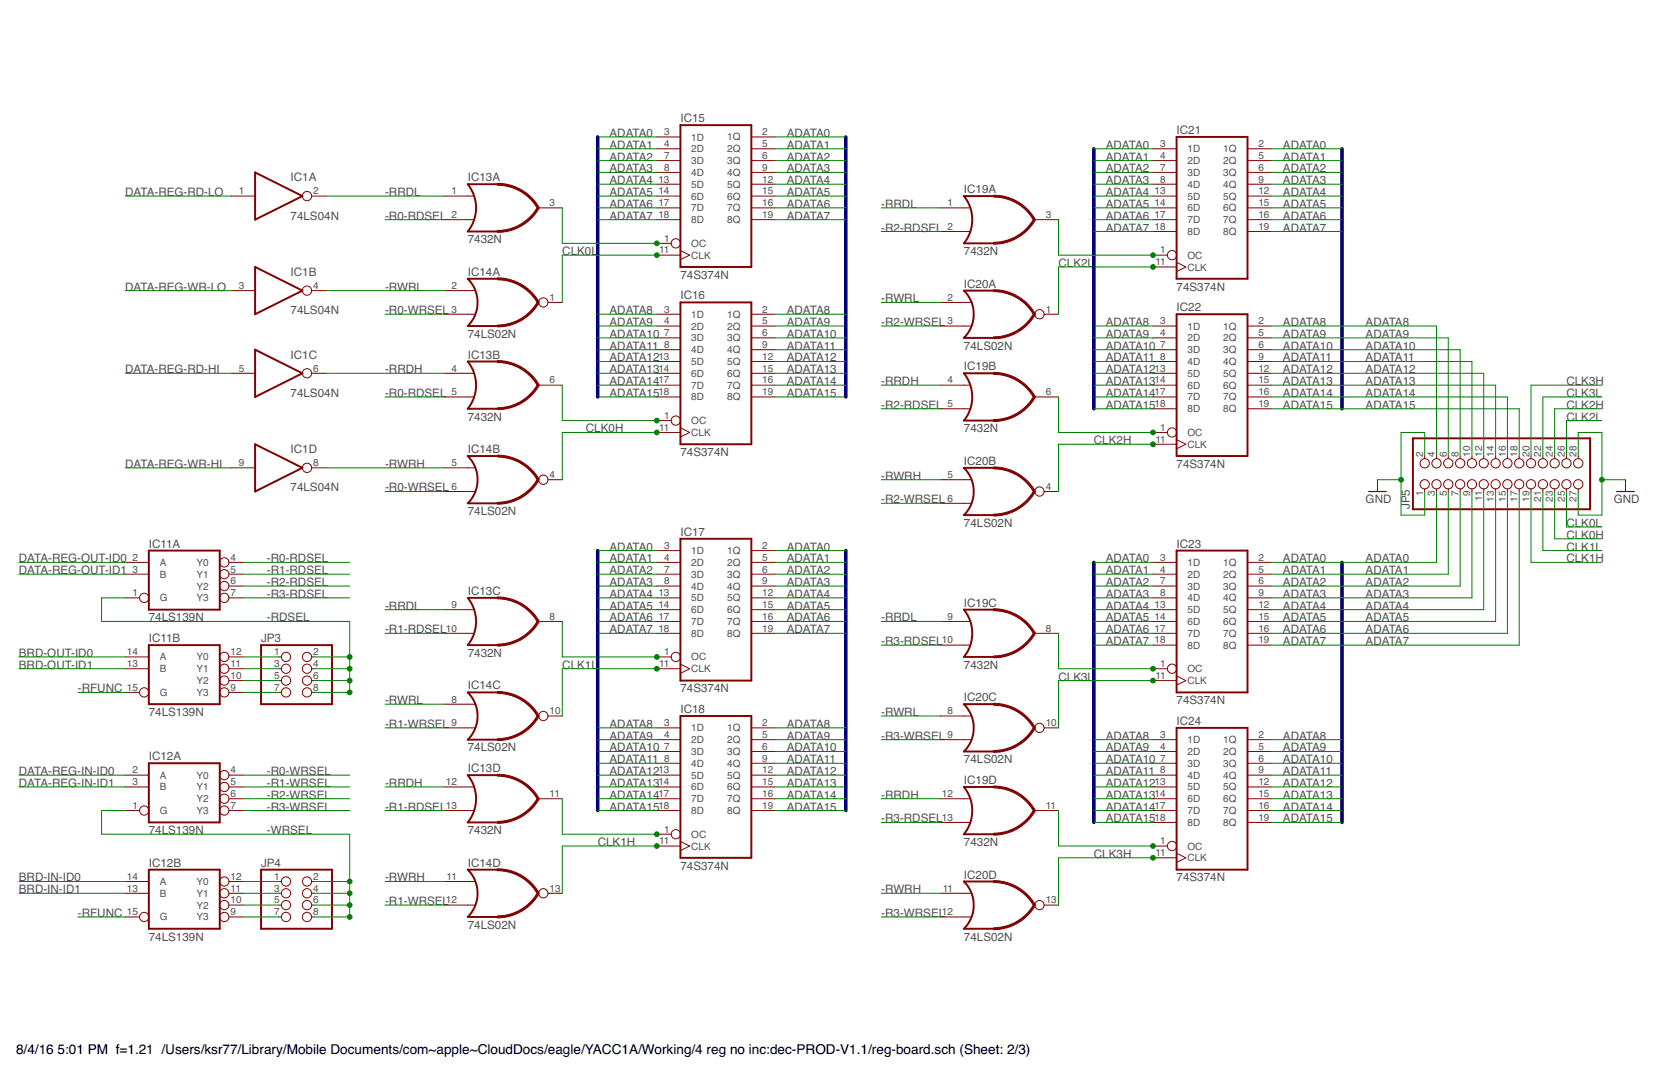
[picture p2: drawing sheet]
<svg xmlns="http://www.w3.org/2000/svg" width="432mm" height="279mm" viewBox="0 0 432 279" stroke-linecap="round" stroke-linejoin="round" font-family="sans-serif">
<defs><g id="words">
<g font-size="3.5">
<text x="4.2" y="274.2">8/4/16</text>
<text x="15" y="274.2">5:01 PM f=1.21 /Users/ksr77/Library/Mobile Documents/com~apple~CloudDocs/eagle/YACC1A/Working/4 reg no inc:dec-PROD-V1.1/reg-board.sch (Sheet: 2/3)</text>
</g>
<g font-size="3" fill="#505050">
<text x="158.7" y="35.6">ADATA0</text>
<text x="177.1" y="31.8">IC15</text>
<text x="204.8" y="35.6">ADATA0</text>
<text x="306.2" y="34.9">IC21</text>
<text x="158.7" y="38.7">ADATA1</text>
<text x="158.7" y="41.8">ADATA2</text>
<text x="204.8" y="38.7">ADATA1</text>
<text x="204.8" y="41.8">ADATA2</text>
<text x="287.8" y="38.7">ADATA0</text>
<text x="287.8" y="41.8">ADATA1</text>
<text x="333.9" y="38.7">ADATA0</text>
<text x="333.9" y="41.8">ADATA1</text>
<text x="75.6" y="47.2">IC1A</text>
<text x="121.8" y="47.2">IC13A</text>
<text x="158.7" y="44.9">ADATA3</text>
<text x="158.7" y="47.9">ADATA4</text>
<text x="204.8" y="44.9">ADATA3</text>
<text x="204.8" y="47.9">ADATA4</text>
<text x="287.8" y="44.9">ADATA2</text>
<text x="287.8" y="47.9">ADATA3</text>
<text x="333.9" y="44.9">ADATA2</text>
<text x="333.9" y="47.9">ADATA3</text>
<text x="32.6" y="51">DATA-REG-RD-LO</text>
<text x="100.2" y="51">-RRDL</text>
<text x="158.7" y="51">ADATA5</text>
<text x="204.8" y="51">ADATA5</text>
<text x="250.9" y="50.2">IC19A</text>
<text x="287.8" y="51">ADATA4</text>
<text x="333.9" y="51">ADATA4</text>
<text x="75.6" y="57.2">74LS04N</text>
<text x="100.2" y="57.2">-R0-RDSEL</text>
<text x="158.7" y="54.1">ADATA6</text>
<text x="158.7" y="57.2">ADATA7</text>
<text x="204.8" y="54.1">ADATA6</text>
<text x="204.8" y="57.2">ADATA7</text>
<text x="229.4" y="54.1">-RRDL</text>
<text x="287.8" y="54.1">ADATA5</text>
<text x="287.8" y="57.2">ADATA6</text>
<text x="333.9" y="54.1">ADATA5</text>
<text x="333.9" y="57.2">ADATA6</text>
<text x="121.8" y="63.3">7432N</text>
<text x="229.4" y="60.2">-R2-RDSEL</text>
<text x="287.8" y="60.2">ADATA7</text>
<text x="333.9" y="60.2">ADATA7</text>
<text x="75.6" y="71.8">IC1B</text>
<text x="121.8" y="71.8">IC14A</text>
<text x="146.4" y="66.4">CLK0L</text>
<text x="250.9" y="66.4">7432N</text>
<text x="275.5" y="69.4">CLK2L</text>
<text x="32.6" y="75.6">DATA-REG-WR-LO</text>
<text x="100.2" y="75.6">-RWRL</text>
<text x="177.1" y="72.5">74S374N</text>
<text x="177.1" y="77.9">IC16</text>
<text x="250.9" y="74.8">IC20A</text>
<text x="306.2" y="75.6">74S374N</text>
<text x="75.6" y="81.7">74LS04N</text>
<text x="100.2" y="81.7">-R0-WRSEL</text>
<text x="158.7" y="81.7">ADATA8</text>
<text x="204.8" y="81.7">ADATA8</text>
<text x="229.4" y="78.7">-RWRL</text>
<text x="306.2" y="81">IC22</text>
<text x="121.8" y="87.9">74LS02N</text>
<text x="158.7" y="84.8">ADATA9</text>
<text x="158.7" y="87.9">ADATA10</text>
<text x="204.8" y="84.8">ADATA9</text>
<text x="204.8" y="87.9">ADATA10</text>
<text x="229.4" y="84.8">-R2-WRSEL</text>
<text x="287.8" y="87.9">ADATA9</text>
<text x="287.8" y="84.8">ADATA8</text>
<text x="333.9" y="87.9">ADATA9</text>
<text x="333.9" y="84.8">ADATA8</text>
<text x="355.4" y="87.9">ADATA9</text>
<text x="355.4" y="84.8">ADATA8</text>
<text x="75.6" y="93.3">IC1C</text>
<text x="121.8" y="93.3">IC13B</text>
<text x="158.7" y="91">ADATA11</text>
<text x="158.7" y="94">ADATA12</text>
<text x="204.8" y="91">ADATA11</text>
<text x="204.8" y="94">ADATA12</text>
<text x="250.9" y="91">74LS02N</text>
<text x="287.8" y="91">ADATA10</text>
<text x="287.8" y="94">ADATA11</text>
<text x="333.9" y="91">ADATA10</text>
<text x="333.9" y="94">ADATA11</text>
<text x="355.4" y="91">ADATA10</text>
<text x="355.4" y="94">ADATA11</text>
<text x="32.6" y="97.1">DATA-REG-RD-HI</text>
<text x="100.2" y="97.1">-RRDH</text>
<text x="158.7" y="97.1">ADATA13</text>
<text x="158.7" y="100.2">ADATA14</text>
<text x="204.8" y="97.1">ADATA13</text>
<text x="204.8" y="100.2">ADATA14</text>
<text x="229.4" y="100.2">-RRDH</text>
<text x="250.9" y="96.3">IC19B</text>
<text x="287.8" y="97.1">ADATA12</text>
<text x="287.8" y="100.2">ADATA13</text>
<text x="333.9" y="97.1">ADATA12</text>
<text x="333.9" y="100.2">ADATA13</text>
<text x="355.4" y="97.1">ADATA12</text>
<text x="355.4" y="100.2">ADATA13</text>
<text x="407.7" y="100.2">CLK3H</text>
<text x="75.6" y="103.3">74LS04N</text>
<text x="100.2" y="103.3">-R0-RDSEL</text>
<text x="158.7" y="103.3">ADATA15</text>
<text x="204.8" y="103.3">ADATA15</text>
<text x="229.4" y="106.3">-R2-RDSEL</text>
<text x="287.8" y="103.3">ADATA14</text>
<text x="287.8" y="106.3">ADATA15</text>
<text x="333.9" y="103.3">ADATA14</text>
<text x="333.9" y="106.3">ADATA15</text>
<text x="355.4" y="103.3">ADATA14</text>
<text x="355.4" y="106.3">ADATA15</text>
<text x="407.7" y="103.3">CLK3L</text>
<text x="407.7" y="106.3">CLK2H</text>
<text x="121.8" y="109.4">7432N</text>
<text x="152.5" y="112.5">CLK0H</text>
<text x="250.9" y="112.5">7432N</text>
<text x="407.7" y="109.4">CLK2L</text>
<text x="75.6" y="117.9">IC1D</text>
<text x="121.8" y="117.9">IC14B</text>
<text x="177.1" y="118.6">74S374N</text>
<text x="284.7" y="115.6">CLK2H</text>
<text x="32.6" y="121.7">DATA-REG-WR-HI</text>
<text x="100.2" y="121.7">-RWRH</text>
<text x="229.4" y="124.8">-RWRH</text>
<text x="250.9" y="120.9">IC20B</text>
<text x="306.2" y="121.7">74S374N</text>
<text x="75.6" y="127.9">74LS04N</text>
<text x="100.2" y="127.9">-R0-WRSEL</text>
<text x="229.4" y="130.9">-R2-WRSEL</text>
<text x="355.4" y="130.9">GND</text>
<text x="420" y="130.9">GND</text>
<text x="121.8" y="134">74LS02N</text>
<text x="250.9" y="137.1">74LS02N</text>
<text x="367" y="132.5" transform="rotate(-90 367 132.5)">JP5</text>
<text x="407.7" y="137.1">CLK0L</text>
<text x="38.7" y="142.5">IC11A</text>
<text x="158.7" y="143.2">ADATA0</text>
<text x="177.1" y="139.4">IC17</text>
<text x="204.8" y="143.2">ADATA0</text>
<text x="306.2" y="142.5">IC23</text>
<text x="407.7" y="143.2">CLK1L</text>
<text x="407.7" y="140.2">CLK0H</text>
<text x="4.9" y="149.4">DATA-REG-OUT-ID1</text>
<text x="4.9" y="146.3">DATA-REG-OUT-ID0</text>
<text x="69.5" y="146.3">-R0-RDSEL</text>
<text x="69.5" y="149.4">-R1-RDSEL</text>
<text x="158.7" y="146.3">ADATA1</text>
<text x="158.7" y="149.4">ADATA2</text>
<text x="204.8" y="146.3">ADATA1</text>
<text x="204.8" y="149.4">ADATA2</text>
<text x="287.8" y="146.3">ADATA0</text>
<text x="287.8" y="149.4">ADATA1</text>
<text x="333.9" y="146.3">ADATA0</text>
<text x="333.9" y="149.4">ADATA1</text>
<text x="355.4" y="146.3">ADATA0</text>
<text x="355.4" y="149.4">ADATA1</text>
<text x="407.7" y="146.3">CLK1H</text>
<text x="69.5" y="152.5">-R2-RDSEL</text>
<text x="69.5" y="155.5">-R3-RDSEL</text>
<text x="121.8" y="154.8">IC13C</text>
<text x="158.7" y="152.5">ADATA3</text>
<text x="158.7" y="155.5">ADATA4</text>
<text x="204.8" y="152.5">ADATA3</text>
<text x="204.8" y="155.5">ADATA4</text>
<text x="287.8" y="152.5">ADATA2</text>
<text x="287.8" y="155.5">ADATA3</text>
<text x="333.9" y="152.5">ADATA2</text>
<text x="333.9" y="155.5">ADATA3</text>
<text x="355.4" y="152.5">ADATA2</text>
<text x="355.4" y="155.5">ADATA3</text>
<text x="38.7" y="161.7">74LS139N</text>
<text x="69.5" y="161.7">-RDSEL</text>
<text x="100.2" y="158.6">-RRDL</text>
<text x="158.7" y="158.6">ADATA5</text>
<text x="158.7" y="161.7">ADATA6</text>
<text x="204.8" y="158.6">ADATA5</text>
<text x="204.8" y="161.7">ADATA6</text>
<text x="229.4" y="161.7">-RRDL</text>
<text x="250.9" y="157.8">IC19C</text>
<text x="287.8" y="158.6">ADATA4</text>
<text x="287.8" y="161.7">ADATA5</text>
<text x="333.9" y="158.6">ADATA4</text>
<text x="333.9" y="161.7">ADATA5</text>
<text x="355.4" y="158.6">ADATA4</text>
<text x="355.4" y="161.7">ADATA5</text>
<text x="38.7" y="167.1">IC11B</text>
<text x="67.9" y="167.1">JP3</text>
<text x="100.2" y="164.8">-R1-RDSEL</text>
<text x="158.7" y="164.8">ADATA7</text>
<text x="204.8" y="164.8">ADATA7</text>
<text x="229.4" y="167.8">-R3-RDSEL</text>
<text x="287.8" y="164.8">ADATA6</text>
<text x="287.8" y="167.8">ADATA7</text>
<text x="333.9" y="164.8">ADATA6</text>
<text x="333.9" y="167.8">ADATA7</text>
<text x="355.4" y="164.8">ADATA6</text>
<text x="355.4" y="167.8">ADATA7</text>
<text x="4.9" y="174">BRD-OUT-ID1</text>
<text x="4.9" y="170.9">BRD-OUT-ID0</text>
<text x="121.8" y="170.9">7432N</text>
<text x="146.4" y="174">CLK1L</text>
<text x="250.9" y="174">7432N</text>
<text x="121.8" y="179.4">IC14C</text>
<text x="275.5" y="177.1">CLK3L</text>
<text x="20.3" y="180.1">-RFUNC</text>
<text x="100.2" y="183.2">-RWRL</text>
<text x="177.1" y="180.1">74S374N</text>
<text x="177.1" y="185.5">IC18</text>
<text x="250.9" y="182.4">IC20C</text>
<text x="306.2" y="183.2">74S374N</text>
<text x="38.7" y="186.3">74LS139N</text>
<text x="100.2" y="189.4">-R1-WRSEL</text>
<text x="158.7" y="189.4">ADATA8</text>
<text x="204.8" y="189.4">ADATA8</text>
<text x="229.4" y="186.3">-RWRL</text>
<text x="306.2" y="188.6">IC24</text>
<text x="38.7" y="197.8">IC12A</text>
<text x="121.8" y="195.5">74LS02N</text>
<text x="158.7" y="192.4">ADATA9</text>
<text x="158.7" y="195.5">ADATA10</text>
<text x="204.8" y="192.4">ADATA9</text>
<text x="204.8" y="195.5">ADATA10</text>
<text x="229.4" y="192.4">-R3-WRSEL</text>
<text x="287.8" y="195.5">ADATA9</text>
<text x="287.8" y="192.4">ADATA8</text>
<text x="333.9" y="195.5">ADATA9</text>
<text x="333.9" y="192.4">ADATA8</text>
<text x="4.9" y="201.6">DATA-REG-IN-ID0</text>
<text x="69.5" y="201.6">-R0-WRSEL</text>
<text x="121.8" y="200.9">IC13D</text>
<text x="158.7" y="198.6">ADATA11</text>
<text x="158.7" y="201.6">ADATA12</text>
<text x="204.8" y="198.6">ADATA11</text>
<text x="204.8" y="201.6">ADATA12</text>
<text x="250.9" y="198.6">74LS02N</text>
<text x="250.9" y="204">IC19D</text>
<text x="287.8" y="198.6">ADATA10</text>
<text x="287.8" y="201.6">ADATA11</text>
<text x="333.9" y="198.6">ADATA10</text>
<text x="333.9" y="201.6">ADATA11</text>
<text x="4.9" y="204.7">DATA-REG-IN-ID1</text>
<text x="69.5" y="204.7">-R1-WRSEL</text>
<text x="69.5" y="207.8">-R2-WRSEL</text>
<text x="100.2" y="204.7">-RRDH</text>
<text x="158.7" y="204.7">ADATA13</text>
<text x="158.7" y="207.8">ADATA14</text>
<text x="204.8" y="204.7">ADATA13</text>
<text x="204.8" y="207.8">ADATA14</text>
<text x="229.4" y="207.8">-RRDH</text>
<text x="287.8" y="204.7">ADATA12</text>
<text x="287.8" y="207.8">ADATA13</text>
<text x="333.9" y="204.7">ADATA12</text>
<text x="333.9" y="207.8">ADATA13</text>
<text x="69.5" y="210.9">-R3-WRSEL</text>
<text x="100.2" y="210.9">-R1-RDSEL</text>
<text x="158.7" y="210.9">ADATA15</text>
<text x="204.8" y="210.9">ADATA15</text>
<text x="229.4" y="213.9">-R3-RDSEL</text>
<text x="287.8" y="210.9">ADATA14</text>
<text x="287.8" y="213.9">ADATA15</text>
<text x="333.9" y="210.9">ADATA14</text>
<text x="333.9" y="213.9">ADATA15</text>
<text x="38.7" y="217">74LS139N</text>
<text x="69.5" y="217">-WRSEL</text>
<text x="121.8" y="217">7432N</text>
<text x="155.6" y="220.1">CLK1H</text>
<text x="250.9" y="220.1">7432N</text>
<text x="38.7" y="225.5">IC12B</text>
<text x="67.9" y="225.5">JP4</text>
<text x="121.8" y="225.5">IC14D</text>
<text x="177.1" y="226.2">74S374N</text>
<text x="284.7" y="223.2">CLK3H</text>
<text x="4.9" y="229.3">BRD-IN-ID0</text>
<text x="4.9" y="232.4">BRD-IN-ID1</text>
<text x="100.2" y="229.3">-RWRH</text>
<text x="229.4" y="232.4">-RWRH</text>
<text x="250.9" y="228.6">IC20D</text>
<text x="306.2" y="229.3">74S374N</text>
<text x="20.3" y="238.5">-RFUNC</text>
<text x="100.2" y="235.5">-R1-WRSEL</text>
<text x="229.4" y="238.5">-R3-WRSEL</text>
<text x="38.7" y="244.7">74LS139N</text>
<text x="121.8" y="241.6">74LS02N</text>
<text x="250.9" y="244.7">74LS02N</text>
</g>
<g font-size="2.6" fill="#505050">
<text x="172.8" y="35.2">3</text>
<text x="198.4" y="35.2">2</text>
<text x="172.8" y="38.3">4</text>
<text x="172.8" y="41.3">7</text>
<text x="179.9" y="36.6">1D</text>
<text x="179.9" y="39.6">2D</text>
<text x="189.3" y="36.5">1Q</text>
<text x="189.3" y="39.6">2Q</text>
<text x="198.4" y="38.3">5</text>
<text x="198.4" y="41.3">6</text>
<text x="302" y="38.3">3</text>
<text x="302" y="41.3">4</text>
<text x="309.1" y="39.6">1D</text>
<text x="318.4" y="39.6">1Q</text>
<text x="327.5" y="38.3">2</text>
<text x="327.5" y="41.3">5</text>
<text x="171.4" y="47.5">13</text>
<text x="172.8" y="44.4">8</text>
<text x="179.9" y="42.7">3D</text>
<text x="179.9" y="45.8">4D</text>
<text x="189.3" y="42.7">3Q</text>
<text x="189.3" y="45.8">4Q</text>
<text x="198.4" y="44.4">9</text>
<text x="198.4" y="47.5">12</text>
<text x="302" y="44.4">7</text>
<text x="302" y="47.5">8</text>
<text x="309.1" y="42.7">2D</text>
<text x="309.1" y="45.8">3D</text>
<text x="318.4" y="42.7">2Q</text>
<text x="318.4" y="45.8">3Q</text>
<text x="327.5" y="44.4">6</text>
<text x="327.5" y="47.5">9</text>
<text x="62.1" y="50.6">1</text>
<text x="81.5" y="50.6">2</text>
<text x="117.5" y="50.6">1</text>
<text x="143" y="53.6">3</text>
<text x="171.4" y="50.6">14</text>
<text x="171.4" y="53.6">17</text>
<text x="179.9" y="48.8">5D</text>
<text x="179.9" y="51.9">6D</text>
<text x="189.3" y="48.8">5Q</text>
<text x="189.3" y="51.9">6Q</text>
<text x="198.4" y="50.6">15</text>
<text x="198.4" y="53.6">16</text>
<text x="246.6" y="53.6">1</text>
<text x="300.5" y="50.6">13</text>
<text x="300.5" y="53.6">14</text>
<text x="309.1" y="48.8">4D</text>
<text x="309.1" y="51.9">5D</text>
<text x="318.4" y="48.8">4Q</text>
<text x="318.4" y="51.9">5Q</text>
<text x="327.5" y="50.6">12</text>
<text x="327.5" y="53.6">15</text>
<text x="117.5" y="56.7">2</text>
<text x="171.4" y="56.7">18</text>
<text x="179.9" y="55">7D</text>
<text x="179.9" y="58.1">8D</text>
<text x="189.3" y="55">7Q</text>
<text x="189.3" y="58.1">8Q</text>
<text x="198.4" y="56.7">19</text>
<text x="246.6" y="59.8">2</text>
<text x="272.2" y="56.7">3</text>
<text x="300.5" y="56.7">17</text>
<text x="300.5" y="59.8">18</text>
<text x="309.1" y="55">6D</text>
<text x="309.1" y="58.1">7D</text>
<text x="318.4" y="55">6Q</text>
<text x="318.4" y="58.1">7Q</text>
<text x="327.5" y="56.7">16</text>
<text x="327.5" y="59.8">19</text>
<text x="171.6" y="65.9">11</text>
<text x="172.8" y="62.9">1</text>
<text x="179.9" y="64.2">OC</text>
<text x="302" y="65.9">1</text>
<text x="309.1" y="61.1">8D</text>
<text x="318.4" y="61.1">8Q</text>
<text x="179.9" y="67.3">CLK</text>
<text x="300.7" y="69">11</text>
<text x="309.1" y="67.3">OC</text>
<text x="309.1" y="70.4">CLK</text>
<text x="62.1" y="75.2">3</text>
<text x="81.5" y="75.2">4</text>
<text x="117.5" y="75.2">2</text>
<text x="117.5" y="81.3">3</text>
<text x="143" y="78.2">1</text>
<text x="172.8" y="81.3">3</text>
<text x="179.9" y="82.7">1D</text>
<text x="189.3" y="82.7">1Q</text>
<text x="198.4" y="81.3">2</text>
<text x="246.6" y="78.2">2</text>
<text x="272.2" y="81.3">1</text>
<text x="172.8" y="84.4">4</text>
<text x="172.8" y="87.5">7</text>
<text x="179.9" y="85.7">2D</text>
<text x="179.9" y="88.8">3D</text>
<text x="189.3" y="85.7">2Q</text>
<text x="189.3" y="88.8">3Q</text>
<text x="198.4" y="84.4">5</text>
<text x="198.4" y="87.5">6</text>
<text x="246.6" y="84.4">3</text>
<text x="302" y="84.4">3</text>
<text x="302" y="87.5">4</text>
<text x="309.1" y="85.7">1D</text>
<text x="309.1" y="88.8">2D</text>
<text x="318.4" y="85.7">1Q</text>
<text x="318.4" y="88.8">2Q</text>
<text x="327.5" y="84.4">2</text>
<text x="327.5" y="87.5">5</text>
<text x="171.4" y="93.6">13</text>
<text x="172.8" y="90.5">8</text>
<text x="179.9" y="91.9">4D</text>
<text x="179.9" y="95">5D</text>
<text x="189.3" y="91.9">4Q</text>
<text x="189.3" y="95">5Q</text>
<text x="198.4" y="90.5">9</text>
<text x="198.4" y="93.6">12</text>
<text x="302" y="90.5">7</text>
<text x="302" y="93.6">8</text>
<text x="309.1" y="91.9">3D</text>
<text x="309.1" y="95">4D</text>
<text x="318.4" y="91.9">3Q</text>
<text x="318.4" y="95">4Q</text>
<text x="327.5" y="90.5">6</text>
<text x="327.5" y="93.6">9</text>
<text x="62.1" y="96.7">5</text>
<text x="81.5" y="96.7">6</text>
<text x="117.5" y="96.7">4</text>
<text x="143" y="99.8">6</text>
<text x="171.4" y="96.7">14</text>
<text x="171.4" y="99.8">17</text>
<text x="179.9" y="98">6D</text>
<text x="179.9" y="101.1">7D</text>
<text x="189.3" y="98">6Q</text>
<text x="189.3" y="101.1">7Q</text>
<text x="198.4" y="96.7">15</text>
<text x="198.4" y="99.8">16</text>
<text x="246.6" y="99.8">4</text>
<text x="300.5" y="96.7">13</text>
<text x="300.5" y="99.8">14</text>
<text x="309.1" y="98">5D</text>
<text x="309.1" y="101.1">6D</text>
<text x="318.4" y="98">5Q</text>
<text x="318.4" y="101.1">6Q</text>
<text x="327.5" y="96.7">12</text>
<text x="327.5" y="99.8">15</text>
<text x="117.5" y="102.8">5</text>
<text x="171.4" y="102.8">18</text>
<text x="179.9" y="104.2">8D</text>
<text x="189.3" y="104.2">8Q</text>
<text x="198.4" y="102.8">19</text>
<text x="246.6" y="105.9">5</text>
<text x="272.2" y="102.8">6</text>
<text x="300.5" y="102.8">17</text>
<text x="300.5" y="105.9">18</text>
<text x="309.1" y="104.2">7D</text>
<text x="309.1" y="107.3">8D</text>
<text x="318.4" y="104.2">7Q</text>
<text x="318.4" y="107.3">8Q</text>
<text x="327.5" y="102.8">16</text>
<text x="327.5" y="105.9">19</text>
<text x="171.6" y="112.1">11</text>
<text x="172.8" y="109">1</text>
<text x="179.9" y="110.3">OC</text>
<text x="179.9" y="113.4">CLK</text>
<text x="302" y="112.1">1</text>
<text x="309.1" y="113.4">OC</text>
<text x="300.7" y="115.1">11</text>
<text x="309.1" y="116.5">CLK</text>
<text x="370.4" y="118.9" transform="rotate(-90 370.4 118.9)">2</text>
<text x="373.5" y="118.9" transform="rotate(-90 373.5 118.9)">4</text>
<text x="376.5" y="118.9" transform="rotate(-90 376.5 118.9)">6</text>
<text x="379.6" y="118.9" transform="rotate(-90 379.6 118.9)">8</text>
<text x="382.7" y="118.9" transform="rotate(-90 382.7 118.9)">10</text>
<text x="385.8" y="118.9" transform="rotate(-90 385.8 118.9)">12</text>
<text x="388.8" y="118.9" transform="rotate(-90 388.8 118.9)">14</text>
<text x="391.9" y="118.9" transform="rotate(-90 391.9 118.9)">16</text>
<text x="395" y="118.9" transform="rotate(-90 395 118.9)">18</text>
<text x="398.1" y="118.9" transform="rotate(-90 398.1 118.9)">20</text>
<text x="401.1" y="118.9" transform="rotate(-90 401.1 118.9)">22</text>
<text x="404.2" y="118.9" transform="rotate(-90 404.2 118.9)">24</text>
<text x="407.3" y="118.9" transform="rotate(-90 407.3 118.9)">26</text>
<text x="410.4" y="118.9" transform="rotate(-90 410.4 118.9)">28</text>
<text x="62.1" y="121.3">9</text>
<text x="81.5" y="121.3">8</text>
<text x="117.5" y="121.3">5</text>
<text x="143" y="124.4">4</text>
<text x="246.6" y="124.4">5</text>
<text x="117.5" y="127.4">6</text>
<text x="246.6" y="130.5">6</text>
<text x="272.2" y="127.4">4</text>
<text x="370.4" y="129.1" transform="rotate(-90 370.4 129.1)">1</text>
<text x="373.5" y="129.1" transform="rotate(-90 373.5 129.1)">3</text>
<text x="376.5" y="129.1" transform="rotate(-90 376.5 129.1)">5</text>
<text x="379.6" y="129.1" transform="rotate(-90 379.6 129.1)">7</text>
<text x="382.7" y="129.1" transform="rotate(-90 382.7 129.1)">9</text>
<text x="385.8" y="130.3" transform="rotate(-90 385.8 130.3)">11</text>
<text x="388.8" y="130.5" transform="rotate(-90 388.8 130.5)">13</text>
<text x="391.9" y="130.5" transform="rotate(-90 391.9 130.5)">15</text>
<text x="395" y="130.5" transform="rotate(-90 395 130.5)">17</text>
<text x="398.1" y="130.5" transform="rotate(-90 398.1 130.5)">19</text>
<text x="401.1" y="130.5" transform="rotate(-90 401.1 130.5)">21</text>
<text x="404.2" y="130.5" transform="rotate(-90 404.2 130.5)">23</text>
<text x="407.3" y="130.5" transform="rotate(-90 407.3 130.5)">25</text>
<text x="410.4" y="130.5" transform="rotate(-90 410.4 130.5)">27</text>
<text x="172.8" y="142.8">3</text>
<text x="198.4" y="142.8">2</text>
<text x="34.5" y="145.9">2</text>
<text x="34.5" y="149">3</text>
<text x="41.6" y="147.2">A</text>
<text x="51.2" y="147.2">Y0</text>
<text x="60" y="145.9">4</text>
<text x="60" y="149">5</text>
<text x="172.8" y="145.9">4</text>
<text x="172.8" y="149">7</text>
<text x="179.9" y="144.2">1D</text>
<text x="179.9" y="147.2">2D</text>
<text x="189.3" y="144.2">1Q</text>
<text x="189.3" y="147.2">2Q</text>
<text x="198.4" y="145.9">5</text>
<text x="198.4" y="149">6</text>
<text x="302" y="145.9">3</text>
<text x="302" y="149">4</text>
<text x="309.1" y="147.2">1D</text>
<text x="318.4" y="147.2">1Q</text>
<text x="327.5" y="145.9">2</text>
<text x="327.5" y="149">5</text>
<text x="34.5" y="155.1">1</text>
<text x="41.6" y="150.3">B</text>
<text x="51.2" y="150.3">Y1</text>
<text x="51.2" y="153.4">Y2</text>
<text x="60" y="152">6</text>
<text x="60" y="155.1">7</text>
<text x="171.4" y="155.1">13</text>
<text x="172.8" y="152">8</text>
<text x="179.9" y="150.3">3D</text>
<text x="179.9" y="153.4">4D</text>
<text x="189.3" y="150.3">3Q</text>
<text x="189.3" y="153.4">4Q</text>
<text x="198.4" y="152">9</text>
<text x="198.4" y="155.1">12</text>
<text x="302" y="152">7</text>
<text x="302" y="155.1">8</text>
<text x="309.1" y="150.3">2D</text>
<text x="309.1" y="153.4">3D</text>
<text x="318.4" y="150.3">2Q</text>
<text x="318.4" y="153.4">3Q</text>
<text x="327.5" y="152">6</text>
<text x="327.5" y="155.1">9</text>
<text x="41.6" y="156.5">G</text>
<text x="51.2" y="156.5">Y3</text>
<text x="117.5" y="158.2">9</text>
<text x="143" y="161.3">8</text>
<text x="171.4" y="158.2">14</text>
<text x="171.4" y="161.3">17</text>
<text x="179.9" y="156.5">5D</text>
<text x="179.9" y="159.5">6D</text>
<text x="189.3" y="156.5">5Q</text>
<text x="189.3" y="159.5">6Q</text>
<text x="198.4" y="158.2">15</text>
<text x="198.4" y="161.3">16</text>
<text x="246.6" y="161.3">9</text>
<text x="300.5" y="158.2">13</text>
<text x="300.5" y="161.3">14</text>
<text x="309.1" y="156.5">4D</text>
<text x="309.1" y="159.5">5D</text>
<text x="318.4" y="156.5">4Q</text>
<text x="318.4" y="159.5">5Q</text>
<text x="327.5" y="158.2">12</text>
<text x="327.5" y="161.3">15</text>
<text x="116" y="164.3">10</text>
<text x="171.4" y="164.3">18</text>
<text x="179.9" y="162.6">7D</text>
<text x="179.9" y="165.7">8D</text>
<text x="189.3" y="162.6">7Q</text>
<text x="189.3" y="165.7">8Q</text>
<text x="198.4" y="164.3">19</text>
<text x="245.2" y="167.4">10</text>
<text x="272.2" y="164.3">8</text>
<text x="300.5" y="164.3">17</text>
<text x="300.5" y="167.4">18</text>
<text x="309.1" y="162.6">6D</text>
<text x="309.1" y="165.7">7D</text>
<text x="318.4" y="162.6">6Q</text>
<text x="318.4" y="165.7">7Q</text>
<text x="327.5" y="164.3">16</text>
<text x="327.5" y="167.4">19</text>
<text x="33" y="170.5">14</text>
<text x="33" y="173.5">13</text>
<text x="41.6" y="171.8">A</text>
<text x="51.2" y="171.8">Y0</text>
<text x="60" y="170.5">12</text>
<text x="60" y="173.5">11</text>
<text x="71.4" y="170.5">1</text>
<text x="71.4" y="173.5">3</text>
<text x="81.5" y="170.5">2</text>
<text x="81.5" y="173.5">4</text>
<text x="171.6" y="173.5">11</text>
<text x="172.8" y="170.5">1</text>
<text x="179.9" y="171.8">OC</text>
<text x="302" y="173.5">1</text>
<text x="309.1" y="168.8">8D</text>
<text x="318.4" y="168.7">8Q</text>
<text x="33" y="179.7">15</text>
<text x="41.6" y="174.9">B</text>
<text x="51.2" y="174.9">Y1</text>
<text x="51.2" y="178">Y2</text>
<text x="60" y="176.6">10</text>
<text x="60" y="179.7">9</text>
<text x="71.4" y="176.6">5</text>
<text x="71.4" y="179.7">7</text>
<text x="81.5" y="176.6">6</text>
<text x="81.5" y="179.7">8</text>
<text x="179.9" y="174.9">CLK</text>
<text x="300.7" y="176.6">11</text>
<text x="309.1" y="174.9">OC</text>
<text x="309.1" y="178">CLK</text>
<text x="41.6" y="181.1">G</text>
<text x="51.2" y="181">Y3</text>
<text x="117.5" y="182.8">8</text>
<text x="143" y="185.8">10</text>
<text x="246.6" y="185.8">8</text>
<text x="117.5" y="188.9">9</text>
<text x="172.8" y="188.9">3</text>
<text x="172.8" y="192">4</text>
<text x="179.9" y="190.3">1D</text>
<text x="189.3" y="190.3">1Q</text>
<text x="198.4" y="188.9">2</text>
<text x="198.4" y="192">5</text>
<text x="246.6" y="192">9</text>
<text x="272.2" y="188.9">10</text>
<text x="302" y="192">3</text>
<text x="327.5" y="192">2</text>
<text x="172.8" y="195.1">7</text>
<text x="179.9" y="193.3">2D</text>
<text x="179.9" y="196.4">3D</text>
<text x="189.3" y="193.3">2Q</text>
<text x="189.3" y="196.4">3Q</text>
<text x="198.4" y="195.1">6</text>
<text x="302" y="195.1">4</text>
<text x="309.1" y="193.3">1D</text>
<text x="309.1" y="196.4">2D</text>
<text x="318.4" y="193.3">1Q</text>
<text x="318.4" y="196.4">2Q</text>
<text x="327.5" y="195.1">5</text>
<text x="34.5" y="201.2">2</text>
<text x="41.6" y="202.6">A</text>
<text x="51.2" y="202.6">Y0</text>
<text x="60" y="201.2">4</text>
<text x="171.4" y="201.2">13</text>
<text x="172.8" y="198.1">8</text>
<text x="179.9" y="199.5">4D</text>
<text x="179.9" y="202.6">5D</text>
<text x="189.3" y="199.5">4Q</text>
<text x="189.3" y="202.6">5Q</text>
<text x="198.4" y="198.1">9</text>
<text x="198.4" y="201.2">12</text>
<text x="302" y="198.1">7</text>
<text x="302" y="201.2">8</text>
<text x="309.1" y="199.5">3D</text>
<text x="309.1" y="202.6">4D</text>
<text x="318.4" y="199.5">3Q</text>
<text x="318.4" y="202.6">4Q</text>
<text x="327.5" y="198.1">6</text>
<text x="327.5" y="201.2">9</text>
<text x="34.5" y="204.3">3</text>
<text x="41.6" y="205.6">B</text>
<text x="51.2" y="205.6">Y1</text>
<text x="51.2" y="208.7">Y2</text>
<text x="60" y="204.3">5</text>
<text x="60" y="207.4">6</text>
<text x="116" y="204.3">12</text>
<text x="143" y="207.4">11</text>
<text x="171.4" y="204.3">14</text>
<text x="171.4" y="207.4">17</text>
<text x="179.9" y="205.6">6D</text>
<text x="179.9" y="208.7">7D</text>
<text x="189.3" y="205.6">6Q</text>
<text x="189.3" y="208.7">7Q</text>
<text x="198.4" y="204.3">15</text>
<text x="198.4" y="207.4">16</text>
<text x="245.2" y="207.4">12</text>
<text x="300.5" y="204.3">13</text>
<text x="300.5" y="207.4">14</text>
<text x="309.1" y="205.6">5D</text>
<text x="309.1" y="208.7">6D</text>
<text x="318.4" y="205.6">5Q</text>
<text x="318.4" y="208.7">6Q</text>
<text x="327.5" y="204.3">12</text>
<text x="327.5" y="207.4">15</text>
<text x="34.5" y="210.4">1</text>
<text x="41.6" y="211.8">G</text>
<text x="51.2" y="211.8">Y3</text>
<text x="60" y="210.4">7</text>
<text x="116" y="210.4">13</text>
<text x="171.4" y="210.4">18</text>
<text x="179.9" y="211.8">8D</text>
<text x="189.3" y="211.8">8Q</text>
<text x="198.4" y="210.4">19</text>
<text x="245.2" y="213.5">13</text>
<text x="272.2" y="210.4">11</text>
<text x="300.5" y="210.4">17</text>
<text x="300.5" y="213.5">18</text>
<text x="309.1" y="211.8">7D</text>
<text x="309.1" y="214.9">8D</text>
<text x="318.4" y="211.8">7Q</text>
<text x="318.4" y="214.9">8Q</text>
<text x="327.5" y="210.4">16</text>
<text x="327.5" y="213.5">19</text>
<text x="171.6" y="219.7">11</text>
<text x="172.8" y="216.6">1</text>
<text x="179.9" y="217.9">OC</text>
<text x="179.9" y="221">CLK</text>
<text x="302" y="219.7">1</text>
<text x="309.1" y="221">OC</text>
<text x="300.7" y="222.7">11</text>
<text x="309.1" y="224.1">CLK</text>
<text x="33" y="228.9">14</text>
<text x="33" y="232">13</text>
<text x="41.6" y="230.2">A</text>
<text x="41.6" y="233.3">B</text>
<text x="51.2" y="230.2">Y0</text>
<text x="51.2" y="233.3">Y1</text>
<text x="60" y="228.9">12</text>
<text x="60" y="232">11</text>
<text x="71.4" y="228.9">1</text>
<text x="71.4" y="232">3</text>
<text x="81.5" y="228.9">2</text>
<text x="81.5" y="232">4</text>
<text x="116.2" y="228.9">11</text>
<text x="143" y="232">13</text>
<text x="245.4" y="232">11</text>
<text x="33" y="238.1">15</text>
<text x="41.6" y="239.5">G</text>
<text x="51.2" y="236.4">Y2</text>
<text x="51.2" y="239.5">Y3</text>
<text x="60" y="235">10</text>
<text x="60" y="238.1">9</text>
<text x="71.4" y="235">5</text>
<text x="71.4" y="238.1">7</text>
<text x="81.5" y="235">6</text>
<text x="81.5" y="238.1">8</text>
<text x="116" y="235">12</text>
<text x="245.2" y="238.1">12</text>
<text x="272.2" y="235">13</text>
</g>
</g></defs>
<g fill="none" stroke="#800000" stroke-width=".51">
<path d="M177.1 32.6h18.5v36.8h-18.5zM306.2 35.6h18.5v36.9h-18.5zM66.4 44.9l12.3 6.1-12.3 6.1zM129.4 47.9h-7.6a9.8 9.8 0 0 1 0 12.3h7.6M258.6 51h-7.7a9.8 9.8 0 0 1 0 12.3h7.7M66.4 69.4l12.3 6.2-12.3 6.1zM129.4 72.5h-7.6a8.7 8.7 0 0 1 0 12.3h7.6M177.1 78.7h18.5v36.9h-18.5zM258.6 75.6h-7.7a8.7 8.7 0 0 1 0 12.3h7.7M66.4 91l12.3 6.1-12.3 6.2zM129.4 94h-7.6a9.8 9.8 0 0 1 0 12.3h7.6M258.6 97.1h-7.7a9.8 9.8 0 0 1 0 12.3h7.7"/>
<path d="M306.2 81.7h18.5v36.9h-18.5zM66.4 115.6l12.3 6.1-12.3 6.2zM129.4 118.6h-7.6a8.7 8.7 0 0 1 0 12.3h7.6M367.7 114h46.2v18.5h-46.2zM258.6 121.7h-7.7a8.7 8.7 0 0 1 0 12.3h7.7M38.7 143.2h18.5v15.4h-18.5zM129.4 155.5h-7.6a9.8 9.8 0 0 1 0 12.3h7.6M177.1 140.2h18.5v36.9h-18.5zM258.6 158.6h-7.7a9.8 9.8 0 0 1 0 12.3h7.7M306.2 143.2h18.5v36.9h-18.5zM38.7 167.8h18.5v15.4h-18.5zM67.9 167.8h18.5v15.4h-18.5z"/>
<path d="M38.7 198.6h18.5v15.4h-18.5zM129.4 180.1h-7.6a8.7 8.7 0 0 1 0 12.3h7.6M177.1 186.3h18.5v36.9h-18.5zM258.6 183.2h-7.7a8.7 8.7 0 0 1 0 12.3h7.7M306.2 189.4h18.5v36.9h-18.5zM129.4 201.7h-7.6a9.8 9.8 0 0 1 0 12.3h7.6M258.6 204.7h-7.7a9.8 9.8 0 0 1 0 12.3h7.7M38.7 226.3h18.5v15.3h-18.5zM67.9 226.3h18.5v15.3h-18.5zM129.4 226.3h-7.6a8.7 8.7 0 0 1 0 12.2h7.6M258.6 229.3h-7.7a8.7 8.7 0 0 1 0 12.3h7.7"/>
</g>
<g fill="none" stroke="#800000" stroke-width=".26">
<path d="M171 35.6h6.1M171 38.7h6.1M195.6 35.6h6.1M195.6 38.7h6.1M300.1 38.7h6.1M324.7 38.7h6.1M60.3 51h6.1M81.1 51h3.8M115.6 51h7.7M115.6 57.1h7.7M140.2 54.1h6.1M171 41.8h6.1"/>
<path d="M171 44.9h6.1M171 47.9h6.1M171 51h6.1M171 54.1h6.1M171 57.1h6.1M195.6 41.8h6.1M195.6 44.9h6.1M195.6 47.9h6.1M195.6 51h6.1M195.6 54.1h6.1M195.6 57.1h6.1M244.8 54.1h7.6"/>
<path d="M269.3 57.1h6.2M300.1 41.8h6.1M300.1 44.9h6.1M300.1 47.9h6.1M300.1 51h6.1M300.1 54.1h6.1M300.1 57.1h6.1M324.7 41.8h6.1M324.7 44.9h6.1M324.7 47.9h6.1M324.7 51h6.1M324.7 54.1h6.1"/>
<path d="M324.7 57.1h6.1M60.3 75.6h6.1M81.1 75.6h3.8M115.6 75.6h8M142.6 78.7h3.7M171 63.3h3.7M171 66.4h6.1M177.1 65.2l2.4 1.2-2.4 1.2M244.8 60.2h7.6M244.8 78.7h8M300.1 66.4h3.7M300.1 69.4h6.1"/>
<path d="M300.1 60.2h6.1M306.2 68.2l2.5 1.2-2.5 1.3M324.7 60.2h6.1M60.3 97.1h6.1M81.1 97.1h3.8M115.6 81.7h8M115.6 97.1h7.7M171 81.7h6.1M171 84.8h6.1M171 87.9h6.1M171 91h6.1M171 94h6.1"/>
<path d="M171 97.1h6.1M195.6 81.7h6.1M195.6 84.8h6.1M195.6 87.9h6.1M195.6 91h6.1M195.6 94h6.1M195.6 97.1h6.1M244.8 84.8h8M271.7 81.7h3.8M300.1 84.8h6.1M300.1 87.9h6.1M300.1 91h6.1"/>
<path d="M300.1 94h6.1M300.1 97.1h6.1M324.7 84.8h6.1M324.7 87.9h6.1M324.7 91h6.1M324.7 94h6.1M324.7 97.1h6.1M115.6 103.3h7.7M140.2 100.2h6.1M171 109.4h3.7M171 112.5h6.1M171 100.2h6.1"/>
<path d="M171 103.3h6.1M177.1 111.3l2.4 1.2-2.4 1.2M195.6 100.2h6.1M195.6 103.3h6.1M244.8 100.2h7.6M244.8 106.3h7.6M269.3 103.3h6.2M300.1 112.5h3.7M300.1 100.2h6.1M300.1 103.3h6.1M300.1 115.6h6.1M300.1 106.3h6.1"/>
<path d="M306.2 114.4l2.5 1.2-2.5 1.2M324.7 100.2h6.1M324.7 103.3h6.1M324.7 106.3h6.1M370.8 118.6v.7M373.9 118.6v.7M377 118.6v.7M380 118.6v.7M383.1 118.6v.7M386.2 118.6v.7M389.3 118.6v.7M392.3 118.6v.7"/>
<path d="M395.4 118.6v.7M398.5 118.6v.7M401.6 118.6v.7M404.6 118.6v.7M407.7 118.6v.7M410.8 118.6v.7M60.3 121.7h6.1M81.1 121.7h3.8M115.6 121.7h8M115.6 127.9h8M142.6 124.8h3.7M244.8 124.8h8"/>
<path d="M244.8 130.9h8M271.7 127.9h3.8M358.5 124.8v3.1M370.8 127.2v.7M373.9 127.2v.7M377 127.2v.7M380 127.2v.7M383.1 127.2v.7M386.2 127.2v.7M389.3 127.2v.7M392.3 127.2v.7M395.4 127.2v.7"/>
<path d="M398.5 127.2v.7M401.6 127.2v.7M404.6 127.2v.7M407.7 127.2v.7M410.8 127.2v.7M423.1 124.8v3.1M32.6 146.3h6.1M32.6 149.4h6.1M32.6 155.5h3.7M59.6 146.3h3.7M59.6 149.4h3.7M59.6 152.5h3.7"/>
<path d="M59.6 155.5h3.7M115.6 158.6h7.7M171 143.2h6.1M171 146.3h6.1M171 149.4h6.1M171 152.5h6.1M171 155.5h6.1M171 158.6h6.1M195.6 143.2h6.1M195.6 146.3h6.1M195.6 149.4h6.1M195.6 152.5h6.1"/>
<path d="M195.6 155.5h6.1M195.6 158.6h6.1M300.1 146.3h6.1M300.1 149.4h6.1M300.1 152.5h6.1M300.1 155.5h6.1M300.1 158.6h6.1M324.7 146.3h6.1M324.7 149.4h6.1M324.7 152.5h6.1M324.7 155.5h6.1M324.7 158.6h6.1"/>
<path d="M32.6 170.9h6.1M32.6 174h6.1M59.6 170.9h3.7M59.6 174h3.7M59.6 177.1h3.7M72.6 170.9h.6M72.6 174h.6M72.6 177.1h.6M81.1 170.9h.7M81.1 174h.7M81.1 177.1h.7M115.6 164.8h7.7"/>
<path d="M140.2 161.7h6.1M171 170.9h3.7M171 174h6.1M171 161.7h6.1M171 164.8h6.1M177.1 172.8l2.4 1.2-2.4 1.2M195.6 161.7h6.1M195.6 164.8h6.1M244.8 161.7h7.6M244.8 167.8h7.6M269.3 164.8h6.2M300.1 174h3.7"/>
<path d="M300.1 161.7h6.1M300.1 164.8h6.1M300.1 177.1h6.1M300.1 167.8h6.1M306.2 175.9l2.5 1.2-2.5 1.1M324.7 161.7h6.1M324.7 164.8h6.1M324.7 167.8h6.1M32.6 180.1h3.7M59.6 180.1h3.7M72.6 180.1h.6M81.1 180.1h.7"/>
<path d="M115.6 189.4h8M115.6 183.2h8M142.6 186.3h3.7M171 189.4h6.1M171 192.4h6.1M171 195.5h6.1M171 198.6h6.1M195.6 189.4h6.1M195.6 192.4h6.1M195.6 195.5h6.1M195.6 198.6h6.1M244.8 192.4h8"/>
<path d="M244.8 186.3h8M271.7 189.4h3.8M300.1 192.4h6.1M300.1 195.5h6.1M300.1 198.6h6.1M324.7 192.4h6.1M324.7 195.5h6.1M324.7 198.6h6.1M32.6 201.7h6.1M32.6 204.7h6.1M32.6 210.9h3.7M59.6 201.7h3.7"/>
<path d="M59.6 204.7h3.7M59.6 207.8h3.7M59.6 210.9h3.7M115.6 204.7h7.7M115.6 210.9h7.7M140.2 207.8h6.1M171 217h3.7M171 201.7h6.1M171 204.7h6.1M171 207.8h6.1M171 210.9h6.1M177.1 218.9l2.4 1.2-2.4 1.2"/>
<path d="M195.6 201.7h6.1M195.6 204.7h6.1M195.6 207.8h6.1M195.6 210.9h6.1M244.8 207.8h7.6M244.8 214h7.6M269.3 210.9h6.2M300.1 201.7h6.1M300.1 204.7h6.1M300.1 207.8h6.1M300.1 210.9h6.1M300.1 214h6.1"/>
<path d="M324.7 201.7h6.1M324.7 204.7h6.1M324.7 207.8h6.1M324.7 210.9h6.1M324.7 214h6.1M32.6 238.5h3.7M32.6 229.3h6.1M32.6 232.4h6.1M59.6 238.5h3.7M59.6 229.3h3.7M59.6 232.4h3.7M59.6 235.5h3.7"/>
<path d="M72.6 238.5h.6M72.6 229.3h.6M72.6 232.4h.6M72.6 235.5h.6M81.1 238.5h.7M81.1 229.3h.7M81.1 232.4h.7M81.1 235.5h.7M115.6 229.3h8M115.6 235.5h8M142.6 232.4h3.7M171 220.1h6.1"/>
<path d="M244.8 238.5h8M244.8 232.4h8M271.7 235.5h3.8M300.1 220.1h3.7M300.1 223.2h6.1M306.2 222l2.5 1.2-2.5 1.2"/>
<circle cx="79.9" cy="51" r="1.21"/>
<circle cx="79.9" cy="75.6" r="1.21"/>
<circle cx="141.4" cy="78.7" r="1.21"/>
<circle cx="175.9" cy="63.3" r="1.21"/>
<circle cx="305.1" cy="66.4" r="1.21"/>
<circle cx="79.9" cy="97.1" r="1.21"/>
<circle cx="270.6" cy="81.7" r="1.21"/>
<circle cx="175.9" cy="109.4" r="1.21"/>
<circle cx="305.1" cy="112.5" r="1.21"/>
<circle cx="79.9" cy="121.7" r="1.21"/>
<circle cx="141.4" cy="124.8" r="1.21"/>
<circle cx="270.6" cy="127.9" r="1.21"/>
<circle cx="370.8" cy="126" r="1.21"/>
<circle cx="370.8" cy="120.5" r="1.21"/>
<circle cx="373.9" cy="126" r="1.21"/>
<circle cx="373.9" cy="120.5" r="1.21"/>
<circle cx="377" cy="126" r="1.21"/>
<circle cx="377" cy="120.5" r="1.21"/>
<circle cx="380" cy="120.5" r="1.21"/>
<circle cx="380" cy="126" r="1.21"/>
<circle cx="383.1" cy="126" r="1.21"/>
<circle cx="383.1" cy="120.5" r="1.21"/>
<circle cx="386.2" cy="126" r="1.21"/>
<circle cx="386.2" cy="120.5" r="1.21"/>
<circle cx="389.3" cy="126" r="1.21"/>
<circle cx="389.3" cy="120.5" r="1.21"/>
<circle cx="392.3" cy="126" r="1.21"/>
<circle cx="392.3" cy="120.5" r="1.21"/>
<circle cx="395.4" cy="126" r="1.21"/>
<circle cx="395.4" cy="120.5" r="1.21"/>
<circle cx="398.5" cy="126" r="1.21"/>
<circle cx="398.5" cy="120.5" r="1.21"/>
<circle cx="401.6" cy="126" r="1.21"/>
<circle cx="401.6" cy="120.5" r="1.21"/>
<circle cx="404.6" cy="120.5" r="1.21"/>
<circle cx="404.6" cy="126" r="1.21"/>
<circle cx="407.7" cy="126" r="1.21"/>
<circle cx="407.7" cy="120.5" r="1.21"/>
<circle cx="410.8" cy="126" r="1.21"/>
<circle cx="410.8" cy="120.5" r="1.21"/>
<circle cx="37.5" cy="155.5" r="1.21"/>
<circle cx="58.4" cy="152.5" r="1.21"/>
<circle cx="58.4" cy="155.5" r="1.21"/>
<circle cx="58.4" cy="146.3" r="1.21"/>
<circle cx="58.4" cy="149.4" r="1.21"/>
<circle cx="58.4" cy="174" r="1.21"/>
<circle cx="58.4" cy="170.9" r="1.21"/>
<circle cx="58.4" cy="177.1" r="1.21"/>
<circle cx="74.4" cy="174" r="1.21"/>
<circle cx="74.4" cy="177.1" r="1.21"/>
<circle cx="74.4" cy="170.9" r="1.21"/>
<circle cx="79.9" cy="174" r="1.21"/>
<circle cx="79.9" cy="177.1" r="1.21"/>
<circle cx="79.9" cy="170.9" r="1.21"/>
<circle cx="175.9" cy="170.9" r="1.21"/>
<circle cx="305.1" cy="174" r="1.21"/>
<circle cx="37.5" cy="180.1" r="1.21"/>
<circle cx="58.4" cy="180.1" r="1.21"/>
<circle cx="74.4" cy="180.1" r="1.21"/>
<circle cx="79.9" cy="180.1" r="1.21"/>
<circle cx="141.4" cy="186.3" r="1.21"/>
<circle cx="270.6" cy="189.4" r="1.21"/>
<circle cx="37.5" cy="210.9" r="1.21"/>
<circle cx="58.4" cy="207.8" r="1.21"/>
<circle cx="58.4" cy="204.7" r="1.21"/>
<circle cx="58.4" cy="201.7" r="1.21"/>
<circle cx="58.4" cy="210.9" r="1.21"/>
<circle cx="175.9" cy="217" r="1.21"/>
<circle cx="37.5" cy="238.5" r="1.21"/>
<circle cx="58.4" cy="238.5" r="1.21"/>
<circle cx="58.4" cy="232.4" r="1.21"/>
<circle cx="58.4" cy="235.5" r="1.21"/>
<circle cx="58.4" cy="229.3" r="1.21"/>
<circle cx="74.4" cy="232.4" r="1.21"/>
<circle cx="74.4" cy="238.5" r="1.21"/>
<circle cx="74.4" cy="235.5" r="1.21"/>
<circle cx="74.4" cy="229.3" r="1.21"/>
<circle cx="79.9" cy="232.4" r="1.21"/>
<circle cx="79.9" cy="229.3" r="1.21"/>
<circle cx="79.9" cy="238.5" r="1.21"/>
<circle cx="79.9" cy="235.5" r="1.21"/>
<circle cx="141.4" cy="232.4" r="1.21"/>
<circle cx="270.6" cy="235.5" r="1.21"/>
<circle cx="305.1" cy="220.1" r="1.21"/>
</g>
<g fill="#800000" stroke="#800000" stroke-width=".26">
<path d="M129.5 60a12 12 0 0 0 10.4-6.1l.4 .2a12.5 12.5 0 0 1-10.8 6.4z" fill-rule="evenodd"/>
<path d="M129.5 47.7a12.4 12.4 0 0 1 10.8 6.3l-.4 .3a12 12 0 0 0-10.4-6.1z" fill-rule="evenodd"/>
<path d="M129.5 84.6a12 12 0 0 0 10.4-6.1l.4 .2a12.5 12.5 0 0 1-10.8 6.3z" fill-rule="evenodd"/>
<path d="M129.5 72.3a12.4 12.4 0 0 1 10.8 6.3l-.4 .2a12 12 0 0 0-10.4-6z" fill-rule="evenodd"/>
<path d="M129.5 106.1a12 12 0 0 0 10.4-6.1l.4 .2a12.4 12.4 0 0 1-10.8 6.4z" fill-rule="evenodd"/>
<path d="M129.5 93.8a12.4 12.4 0 0 1 10.8 6.3l-.4 .3a12.1 12.1 0 0 0-10.4-6.1z" fill-rule="evenodd"/>
<path d="M129.5 167.6a12 12 0 0 0 10.4-6.1l.4 .2a12.4 12.4 0 0 1-10.8 6.4z" fill-rule="evenodd"/>
<path d="M129.5 155.3a12.4 12.4 0 0 1 10.8 6.3l-.4 .3a12.1 12.1 0 0 0-10.4-6.1z" fill-rule="evenodd"/>
<path d="M129.5 213.7a12 12 0 0 0 10.4-6.1l.4 .3a12.4 12.4 0 0 1-10.8 6.3z" fill-rule="evenodd"/>
<path d="M129.5 201.4a12.5 12.5 0 0 1 10.8 6.3l-.4 .3a12 12 0 0 0-10.4-6.1z" fill-rule="evenodd"/>
<path d="M129.5 130.7a12 12 0 0 0 10.4-6.1l.4 .2a12.4 12.4 0 0 1-10.8 6.4z" fill-rule="evenodd"/>
<path d="M129.5 118.4a12.4 12.4 0 0 1 10.8 6.3l-.4 .3a12.1 12.1 0 0 0-10.4-6.1z" fill-rule="evenodd"/>
<path d="M129.5 192.2a12 12 0 0 0 10.4-6.1l.4 .2a12.4 12.4 0 0 1-10.8 6.4z" fill-rule="evenodd"/>
<path d="M129.5 179.9a12.4 12.4 0 0 1 10.8 6.3l-.4 .3a12.1 12.1 0 0 0-10.4-6.1z" fill-rule="evenodd"/>
<path d="M129.5 238.3a12 12 0 0 0 10.4-6.1l.4 .3a12.4 12.4 0 0 1-10.8 6.3z" fill-rule="evenodd"/>
<path d="M129.5 226a12.5 12.5 0 0 1 10.8 6.3l-.4 .3a12 12 0 0 0-10.4-6.1z" fill-rule="evenodd"/>
<path d="M258.6 63a12 12 0 0 0 10.4-6l.5 .2a12.5 12.5 0 0 1-10.9 6.3z" fill-rule="evenodd"/>
<path d="M258.6 50.8a12.5 12.5 0 0 1 10.9 6.3l-.5 .2a12 12 0 0 0-10.4-6z" fill-rule="evenodd"/>
<path d="M258.6 109.2a12 12 0 0 0 10.4-6.1l.5 .2a12.5 12.5 0 0 1-10.9 6.3z" fill-rule="evenodd"/>
<path d="M258.6 96.9a12.4 12.4 0 0 1 10.9 6.3l-.5 .2a12 12 0 0 0-10.4-6z" fill-rule="evenodd"/>
<path d="M258.6 170.6a12 12 0 0 0 10.4-6l.5 .2a12.5 12.5 0 0 1-10.9 6.3z" fill-rule="evenodd"/>
<path d="M258.6 158.4a12.4 12.4 0 0 1 10.9 6.3l-.5 .2a12 12 0 0 0-10.4-6z" fill-rule="evenodd"/>
<path d="M258.6 216.8a12 12 0 0 0 10.4-6.1l.5 .2a12.4 12.4 0 0 1-10.9 6.4z" fill-rule="evenodd"/>
<path d="M258.6 204.5a12.4 12.4 0 0 1 10.9 6.3l-.5 .3a12.1 12.1 0 0 0-10.4-6.1z" fill-rule="evenodd"/>
<path d="M258.6 87.6a12 12 0 0 0 10.4-6l.5 .2a12.5 12.5 0 0 1-10.9 6.3z" fill-rule="evenodd"/>
<path d="M258.6 75.4a12.5 12.5 0 0 1 10.9 6.3l-.5 .2a12 12 0 0 0-10.4-6z" fill-rule="evenodd"/>
<path d="M258.6 133.8a12 12 0 0 0 10.4-6.1l.5 .2a12.5 12.5 0 0 1-10.9 6.3z" fill-rule="evenodd"/>
<path d="M258.6 121.5a12.4 12.4 0 0 1 10.9 6.3l-.5 .2a12 12 0 0 0-10.4-6z" fill-rule="evenodd"/>
<path d="M258.6 195.2a12 12 0 0 0 10.4-6l.5 .2a12.5 12.5 0 0 1-10.9 6.3z" fill-rule="evenodd"/>
<path d="M258.6 183a12.4 12.4 0 0 1 10.9 6.3l-.5 .2a12 12 0 0 0-10.4-6z" fill-rule="evenodd"/>
<path d="M258.6 241.4a12 12 0 0 0 10.4-6.1l.5 .2a12.4 12.4 0 0 1-10.9 6.4z" fill-rule="evenodd"/>
<path d="M258.6 229.1a12.4 12.4 0 0 1 10.9 6.3l-.5 .2a12.1 12.1 0 0 0-10.4-6z" fill-rule="evenodd"/>
</g>
<path d="M356.2 127.9h4.6M420.8 127.9h4.6" fill="none" stroke="#800000" stroke-width=".32"/>
<path d="M155.6 35.6v67.7M220.2 35.6v67.7M284.7 38.7v67.6M349.3 38.7v67.6M155.6 143.2v67.7M220.2 143.2v67.7M284.7 146.3v67.7M349.3 146.3v67.7" fill="none" stroke="#000080" stroke-width=".93"/>
<g fill="none" stroke="#008000" stroke-width=".26">
<path d="M155.6 35.6h15.4M155.6 38.7h15.4M201.7 35.6h18.5M201.7 38.7h18.5M284.7 38.7h15.4M330.8 38.7h18.5M32.6 51h27.7M84.9 51h30.7M100.2 57.1h15.4M146.3 54.1v9.2h24.7M155.6 41.8h15.4M155.6 44.9h15.4"/>
<path d="M155.6 47.9h15.4M155.6 51h15.4M155.6 54.1h15.4M155.6 57.1h15.4M201.7 41.8h18.5M201.7 44.9h18.5M201.7 47.9h18.5M201.7 51h18.5M201.7 54.1h18.5M201.7 57.1h18.5M229.4 54.1h15.4M275.5 57.1v9.3h24.6"/>
<path d="M284.7 41.8h15.4M284.7 44.9h15.4M284.7 47.9h15.4M284.7 51h15.4M284.7 54.1h15.4M284.7 57.1h15.4M330.8 41.8h18.5M330.8 44.9h18.5M330.8 47.9h18.5M330.8 51h18.5M330.8 54.1h18.5M330.8 57.1h18.5"/>
<path d="M32.6 75.6h27.7M84.9 75.6h30.7M171 66.4h-24.7v12.3M229.4 60.2h15.4M229.4 78.7h15.4M284.7 60.2h15.4M300.1 69.4h-24.6v12.3M330.8 60.2h18.5M32.6 97.1h27.7M84.9 97.1h30.7M100.2 81.7h15.4M155.6 84.8h15.4"/>
<path d="M155.6 87.9h15.4M155.6 91h15.4M155.6 94h15.4M155.6 97.1h15.4M155.6 81.7h15.4M201.7 84.8h18.5M201.7 87.9h18.5M201.7 91h18.5M201.7 94h18.5M201.7 97.1h18.5M201.7 81.7h18.5M229.4 84.8h15.4"/>
<path d="M284.7 84.8h15.4M284.7 87.9h15.4M284.7 91h15.4M284.7 94h15.4M284.7 97.1h15.4M330.8 84.8h43.1v33.8M330.8 87.9h46.2v30.7M330.8 91h49.2v27.6M330.8 94h52.3v24.6M330.8 97.1h55.4v21.5M100.2 103.3h15.4M146.3 100.2v9.2h24.7"/>
<path d="M155.6 100.2h15.4M155.6 103.3h15.4M171 112.5h-24.7v12.3M201.7 100.2h18.5M201.7 103.3h18.5M229.4 100.2h15.4M229.4 106.3h15.4M275.5 103.3v9.2h24.6M284.7 100.2h15.4M284.7 103.3h15.4M284.7 106.3h15.4M300.1 115.6h-24.6v12.3"/>
<path d="M330.8 100.2h58.5v18.4M330.8 103.3h61.5v15.3M330.8 106.3h64.6v12.3M370.8 118.6v-6.1h-6.1v21.5h6.1v-6.1M410.8 118.6v-6.1h6.1v21.5h-6.1v-6.1M416.9 100.2h-18.4v18.4M416.9 103.3h-15.3v15.3M416.9 106.3h-12.3v12.3M416.9 109.4h-9.2v9.2M32.6 121.7h27.7M84.9 121.7h30.7M100.2 127.9h15.4"/>
<path d="M229.4 124.8h15.4M229.4 130.9h15.4M358.5 124.8h6.2M373.9 127.9v18.4h-43.1M377 127.9v21.5h-46.2M380 127.9v24.6h-49.2M383.1 127.9v27.6h-52.3M386.2 127.9v30.7h-55.4M389.3 127.9v33.8h-58.5M392.3 127.9v36.9h-61.5M395.4 127.9v39.9h-64.6M398.5 127.9v18.4h18.4"/>
<path d="M401.6 127.9v15.3h15.3M404.6 127.9v12.3h12.3M407.7 127.9v9.2h9.2M416.9 124.8h6.2M4.9 146.3h27.7M4.9 149.4h27.7M32.6 155.5h-6.2v6.2h64.6v18.4h-9.2M63.3 146.3h27.7M63.3 149.4h27.7M63.3 152.5h27.7M63.3 155.5h27.7M100.2 158.6h15.4"/>
<path d="M155.6 143.2h15.4M155.6 146.3h15.4M155.6 149.4h15.4M155.6 152.5h15.4M155.6 155.5h15.4M155.6 158.6h15.4M201.7 143.2h18.5M201.7 146.3h18.5M201.7 149.4h18.5M201.7 152.5h18.5M201.7 155.5h18.5M201.7 158.6h18.5"/>
<path d="M284.7 146.3h15.4M284.7 149.4h15.4M284.7 152.5h15.4M284.7 155.5h15.4M284.7 158.6h15.4M4.9 170.9h27.7M4.9 174h27.7M63.3 170.9h9.3M63.3 174h9.3M63.3 177.1h9.3M81.8 170.9h9.2M81.8 174h9.2"/>
<path d="M81.8 177.1h9.2M100.2 164.8h15.4M146.3 161.7v9.2h24.7M155.6 161.7h15.4M155.6 164.8h15.4M171 174h-24.7v12.3M201.7 161.7h18.5M201.7 164.8h18.5M229.4 161.7h15.4M229.4 167.8h15.4M275.5 164.8v9.2h24.6M284.7 161.7h15.4"/>
<path d="M284.7 164.8h15.4M284.7 167.8h15.4M300.1 177.1h-24.6v12.3M20.3 180.1h12.3M63.3 180.1h9.3M100.2 189.4h15.4M100.2 183.2h15.4M155.6 192.4h15.4M155.6 195.5h15.4M155.6 198.6h15.4M155.6 189.4h15.4M201.7 192.4h18.5"/>
<path d="M201.7 195.5h18.5M201.7 198.6h18.5M201.7 189.4h18.5M229.4 192.4h15.4M229.4 186.3h15.4M284.7 192.4h15.4M284.7 195.5h15.4M284.7 198.6h15.4M330.8 192.4h18.5M330.8 195.5h18.5M330.8 198.6h18.5M4.9 201.7h27.7"/>
<path d="M4.9 204.7h27.7M32.6 210.9h-6.2v6.1h64.6v21.5h-9.2M63.3 201.7h27.7M63.3 204.7h27.7M63.3 207.8h27.7M63.3 210.9h27.7M100.2 204.7h15.4M100.2 210.9h15.4M146.3 207.8v9.2h24.7M155.6 201.7h15.4M155.6 204.7h15.4M155.6 207.8h15.4"/>
<path d="M155.6 210.9h15.4M201.7 201.7h18.5M201.7 204.7h18.5M201.7 207.8h18.5M201.7 210.9h18.5M229.4 207.8h15.4M229.4 214h15.4M275.5 210.9v9.2h24.6M284.7 201.7h15.4M284.7 204.7h15.4M284.7 207.8h15.4M284.7 210.9h15.4"/>
<path d="M284.7 214h15.4M330.8 201.7h18.5M330.8 204.7h18.5M330.8 207.8h18.5M330.8 210.9h18.5M330.8 214h18.5M4.9 229.3h27.7M4.9 232.4h27.7M20.3 238.5h12.3M63.3 229.3h9.3M63.3 232.4h9.3M63.3 235.5h9.3"/>
<path d="M63.3 238.5h9.3M81.8 229.3h9.2M81.8 232.4h9.2M81.8 235.5h9.2M100.2 229.3h15.4M100.2 235.5h15.4M171 220.1h-24.7v12.3M229.4 232.4h15.4M229.4 238.5h15.4M300.1 223.2h-24.6v12.3"/>
</g>
<g fill="#008000" stroke="#008000" stroke-width=".26">
<circle cx="171" cy="63.3" r=".61"/>
<circle cx="91" cy="238.5" r=".61"/>
<circle cx="91" cy="235.5" r=".61"/>
<circle cx="91" cy="232.4" r=".61"/>
<circle cx="91" cy="229.3" r=".61"/>
<circle cx="91" cy="170.9" r=".61"/>
<circle cx="91" cy="174" r=".61"/>
<circle cx="91" cy="177.1" r=".61"/>
<circle cx="91" cy="180.1" r=".61"/>
<circle cx="364.7" cy="124.8" r=".61"/>
<circle cx="416.9" cy="124.8" r=".61"/>
<circle cx="171" cy="66.4" r=".61"/>
<circle cx="171" cy="170.9" r=".61"/>
<circle cx="171" cy="174" r=".61"/>
<circle cx="300.1" cy="66.4" r=".61"/>
<circle cx="300.1" cy="69.4" r=".61"/>
<circle cx="300.1" cy="174" r=".61"/>
<circle cx="300.1" cy="177.1" r=".61"/>
<circle cx="171" cy="217" r=".61"/>
<circle cx="171" cy="220.1" r=".61"/>
<circle cx="300.1" cy="220.1" r=".61"/>
<circle cx="300.1" cy="223.2" r=".61"/>
<circle cx="300.1" cy="112.5" r=".61"/>
<circle cx="300.1" cy="115.6" r=".61"/>
<circle cx="171" cy="109.4" r=".61"/>
<circle cx="171" cy="112.5" r=".61"/>
</g>
<use href="#words"/>
</svg>
